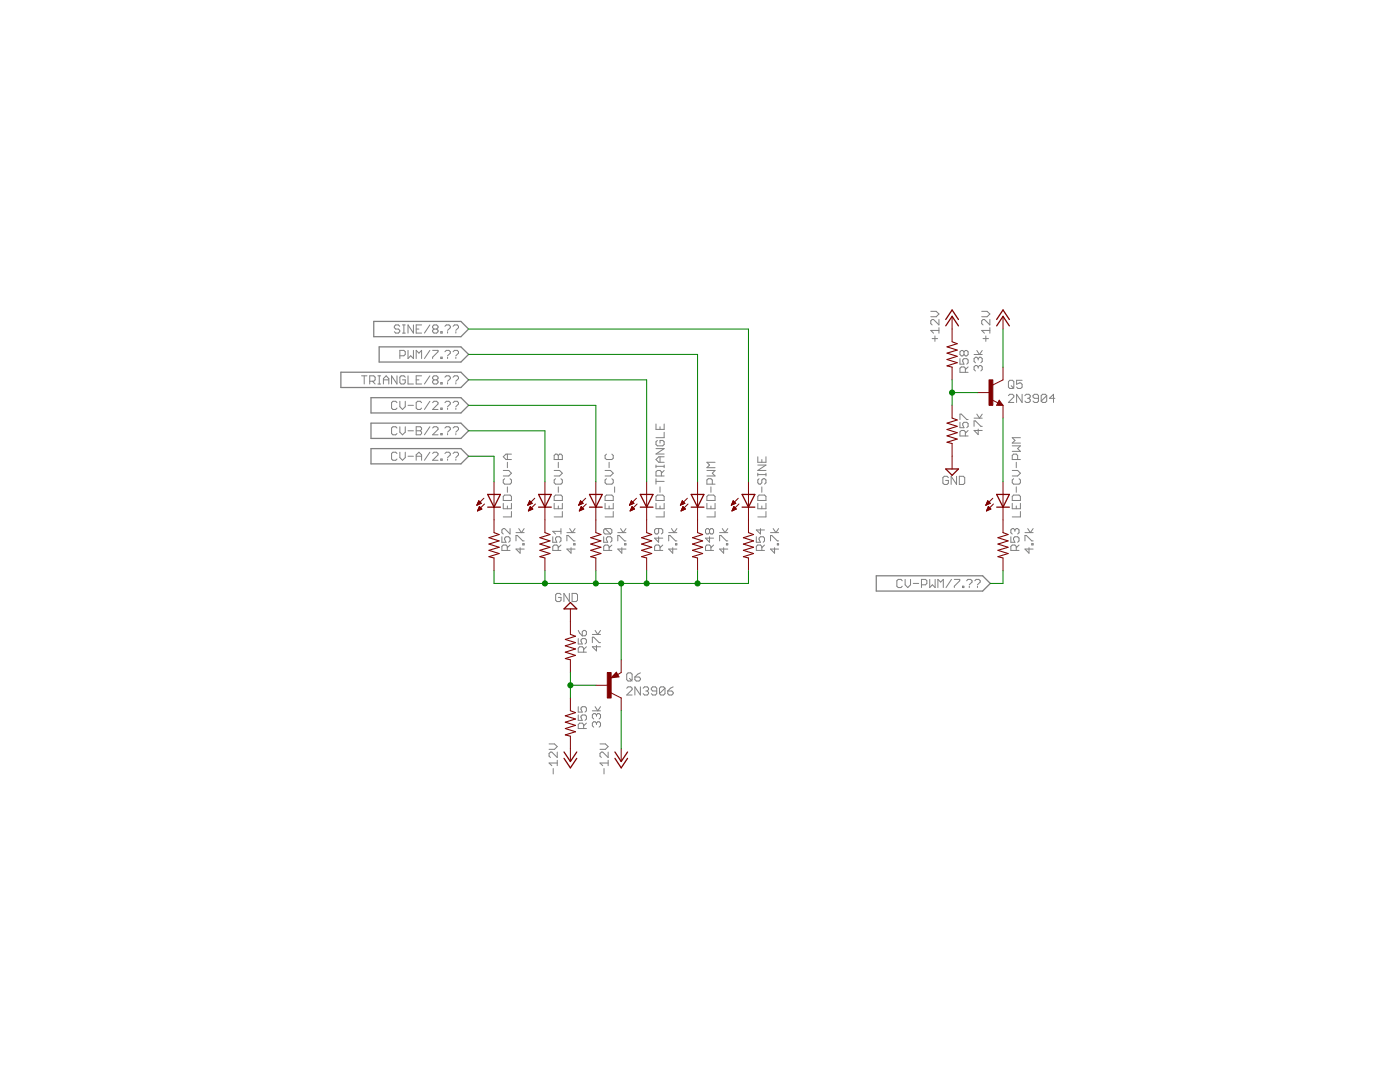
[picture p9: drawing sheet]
<svg xmlns="http://www.w3.org/2000/svg" width="279mm" height="216mm" viewBox="0 0 279 216" stroke-linecap="round" stroke-linejoin="round" font-family="sans-serif">
<g fill="none" stroke="#808080" stroke-width=".2">
<path d="M72.2 75h1M72.7 75v1.6M73.8 76.1h.8l.3-.3v-.5l-.3-.3h-.8v1.6M74.3 76.1l.6 .5M75.4 75h.6M75.4 76.6h.6M75.7 75v1.6M76.5 76.6v-1.1l.6-.5 .5 .5v1.1M76.5 75.8h1.1M79.2 75v1.6l-1.1-1.6v1.6M79.8 65.1l-.3-.3h-.5l-.3 .3v.3l.3 .3h.5l.3 .2v.3l-.3 .3h-.5l-.3-.3M79.8 71h.8l.3-.3v-.5l-.3-.3h-.8v1.6"/>
<path d="M80.3 64.8h.6M80.3 66.5h.6M80.6 64.8v1.7M80.9 75.3l-.3-.3h-.5l-.3 .3v1l.3 .3h.5l.3-.3v-.5h-.6M81.4 75v1.6h1.1M81.4 69.9v1.6l.6-.5 .5 .5v-1.6M82.5 64.8v1.7l-1.1-1.7v1.7M83.1 71.5v-1.6l.5 .6 .5-.6v1.6M83.1 75.8h.5M83.1 65.7h.5M84.1 64.8h-1v1.7h1M84.1 75h-1v1.6h1"/>
<path d="M85.8 75l-1.1 1.6M85.8 64.8l-1.1 1.7M85.8 69.9l-1.1 1.6M86.3 69.9h1.1v.3l-1.1 1.1v.2M86.6 65.7l-.3-.3v-.3l.3-.3h.5l.3 .3v.3l-.3 .3M86.6 65.7l-.3 .2v.3l.3 .3h.5l.3-.3v-.3l-.3-.2M86.6 75.8l-.3-.3v-.2l.3-.3h.5l.3 .3v.2l-.3 .3M86.6 75.8l-.3 .3v.2l.3 .3h.5l.3-.3v-.2l-.3-.3M86.6 75.8h.5M86.6 65.7h.5M88 71.3h.2v.2h-.2zM88 66.2h.2v.3h-.2z"/>
<path d="M88 76.3h.2v.3h-.2zM88.8 75.3l.3-.3h.5l.3 .3v.2l-.6 .6M88.8 65.1l.3-.3h.5l.3 .3v.3l-.6 .5M88.8 70.2l.3-.3h.5l.3 .3v.3l-.6 .5M89.3 66.2v.3M89.3 71.3v.2M89.3 76.3v.3M90.4 65.1l.3-.3h.5l.3 .3v.3l-.5 .5M90.4 70.2l.3-.3h.5l.3 .3v.3l-.5 .5M90.4 75.3l.3-.3h.5l.3 .3v.2l-.5 .6M91 66.2v.3M91 71.3v.2"/>
<path d="M91 76.3v.3M185.8 62.1h1l.6 .6-.6 .5h-1M186 67.6h1.1M186.6 67v1.1M187.4 65.9h-1.6l.5 .6M187.4 63.8v1l-1.1-1h-.3l-.2 .2v.6l.2 .2M187.4 65.4v1.1M191.6 71.6v1.1h.8l-.3-.6v-.3l.3-.2h.5l.3 .2v.6l-.3 .3M192.4 70.2l-.3-.3h-.2l-.3 .3v.5l.3 .3h.2l.3-.3M192.4 70.2l.3-.3h.2l.3 .3v.5l-.3 .3h-.2l-.3-.3M192.4 70.2v.5M192.7 74.3v-.8l-.3-.3h-.5l-.3 .3v.8h1.6"/>
<path d="M193.2 73.2l-.5 .5M194.4 70.7h1.6M194.9 69.9l.6 .8 .5-.8M195.2 71.6l.3-.3h.2l.3 .3v.5l-.3 .3M195.2 71.6v.2M195.2 73.2v.3M195.2 71.6l-.3-.3h-.2l-.3 .3v.5l.3 .3M195.2 73.2l-.3-.3h-.2l-.3 .3v.5l.3 .3M195.2 73.2l.3-.3h.2l.3 .3v.5l-.3 .3M195.9 62.1h1.1l.5 .6-.5 .5h-1.1M196.2 67.6h1.1M196.7 67v1.1"/>
<path d="M197.5 65.9h-1.6l.6 .6M197.5 63.8v1l-1-1h-.3l-.3 .2v.6l.3 .2M197.5 65.4v1.1M201.3 79l.2-.3h.6l.2 .3v.2l-1 1.1h1M201.3 76.2l.2-.3h.6l.2 .3v1l-.2 .3h-.6l-.2-.3zM201.8 77l.5 .5M204 75.9h-1.1v.8l.5-.3h.3l.3 .3v.5l-.3 .3h-.5l-.3-.3M204 78.7v1.6l-1.1-1.6v1.6M204.5 79l.3-.3h.5l.3 .3v.2l-.3 .3M205.1 79.5h.2M205.3 79.5l.3 .3v.2l-.3 .3h-.5l-.3-.3M207.2 79.5h-.8l-.2-.3v-.2l.2-.3h.6l.2 .3v1l-.2 .3h-.6l-.2-.3"/>
<path d="M208.9 79v1l-.3 .3h-.5l-.3-.3M208.9 79l-.3-.3h-.5l-.3 .3v1M208.9 79l-1.1 1M210.5 79.5h-1.1l.8-.8v1.6M79.2 90.5l-.2-.3h-.6l-.3 .3v1.1l.3 .2h.6l.2-.2M79.2 80.3l-.2-.2h-.6l-.3 .2v1.1l.3 .3h.6l.2-.3M79.2 85.4l-.2-.2h-.6l-.3 .2v1.1l.3 .3h.6l.2-.3M79.8 85.2v1l.5 .6 .6-.6v-1M79.8 80.1v1.1l.5 .5 .6-.5v-1.1M79.8 90.2v1.1l.5 .5 .6-.5v-1.1M81.4 91h1.1M81.4 86h1.1"/>
<path d="M81.4 80.9h1.1M83.1 91h1M83.1 85.2h.8l.2 .2v.3l-.2 .3 .2 .2v.3l-.2 .3h-.8zM83.1 91.8v-1l.5-.6 .5 .6v1M83.1 86h.8M84.1 80.3l-.2-.2h-.6l-.2 .2v1.1l.2 .3h.6l.2-.3M85.8 90.2l-1.1 1.6M85.8 85.2l-1.1 1.6M85.8 80.1l-1.1 1.6M86.3 90.5l.3-.3h.5l.3 .3v.3l-1.1 1h1.1M86.3 80.3l.3-.2h.5l.3 .2v.3l-1.1 1.1h1.1M86.3 85.4l.3-.2h.5l.3 .2v.3l-1.1 1.1h1.1"/>
<path d="M88 91.6h.2v.2h-.2zM88 81.4h.2v.3h-.2zM88 86.5h.2v.3h-.2zM88.8 90.5l.3-.3h.5l.3 .3v.3l-.6 .5M88.8 80.3l.3-.2h.5l.3 .2v.3l-.6 .6M88.8 85.4l.3-.2h.5l.3 .2v.3l-.6 .5M89.3 81.4v.3M89.3 86.5v.3M89.3 91.6v.2M90.4 90.5l.3-.3h.5l.3 .3v.3l-.5 .5M90.4 80.3l.3-.2h.5l.3 .2v.3l-.5 .6M90.4 85.4l.3-.2h.5l.3 .2v.3l-.5 .5"/>
<path d="M91 81.4v.3M91 86.5v.3M91 91.6v.2M100.4 99.1l.3-.3h1.1l.3 .3v.8h-1.7zM100.4 93.9h1.1l.6 .5-.6 .6h-1.1M100.7 95.5l-.3 .3v.5l.3 .3h1.1l.3-.3v-.5l-.3-.3M101.3 90.6v1.1M101.3 92.2v1.1M101.3 97.2v1M102.1 90.6h-1.1l-.6 .5 .6 .6h1.1M110.6 99.1l.3-.3h1.1l.2 .3v.8h-1.6zM110.6 93.9h1.1l.5 .5-.5 .6h-1.1"/>
<path d="M110.9 95.5l-.3 .3v.5l.3 .3h1.1l.2-.3v-.5l-.2-.3M110.9 90.6h.2l.3 .3 .3-.3h.3l.2 .3v.8h-1.6v-.8zM111.4 90.9v.8M111.4 92.2v1.1M111.4 97.2v1M120.8 99.1l.2-.3h1.1l.3 .3v.8h-1.6zM120.8 93.9h1l.6 .5-.6 .6h-1M121 95.5l-.2 .3v.5l.2 .3h1.1l.3-.3v-.5l-.3-.3M121 90.6l-.2 .3v.5l.2 .3h1.1l.3-.3v-.5l-.3-.3M121.6 92.2v1.1M122.7 97.2v1M130.9 99.1l.3-.3h1.1l.2 .3v.8h-1.6z"/>
<path d="M130.9 89.5h1.6l-1.6 1.1h1.6M130.9 84.6v1.1h1.6v-1.1M130.9 92.8v.5M130.9 95.5v1.1M130.9 96.1h1.6M130.9 93h1.6M131.2 87.9l-.3 .3v.5l.3 .3h1.1l.2-.3v-.5l-.2-.3h-.6v.5M131.7 85.2v.5M131.7 91.1v1.1M131.7 97.2v1M132 95v-.9l-.3-.2h-.5l-.3 .2v.9h1.6M132.5 86.3v1h-1.6"/>
<path d="M132.5 92.8v.5M132.5 93.9l-.5 .5M132.5 91.1h-1l-.6 .6 .6 .5h1M141.1 99.1l.3-.3h1l.3 .3v.8h-1.6zM141.1 93.9h1.6l-.5 .5 .5 .6h-1.6M141.9 97.2v1M142.2 96.6v-.8l-.3-.3h-.5l-.3 .3v.8h1.6M142.7 92.2h-1.6l.5 .6-.5 .5h1.6M151.2 92.8h1.7l-1.7 1.1h1.7M151.2 91.1v1.1h1.7v-1.1M151.2 94.4v.6M151.2 94.7h1.7"/>
<path d="M151.5 98.8h1.1l.3 .3v.8h-1.7v-.8zM151.5 95.5l-.3 .3v.5l.3 .3h.3l.2-.3v-.5l.3-.3h.3l.3 .3v.5l-.3 .3M152 91.7v.5M152 97.2v1M152.9 94.4v.6M189.3 95.3l-.3-.3h-.6l-.2 .3v1.1l.2 .3h.6l.3-.3v-.5h-.6M190.9 95v1.7l-1.1-1.7v1.7M191.5 95h.8l.2 .3v1.1l-.2 .3h-.8zM191.6 83.7v-1.1h.3l1 1.1h.3M191.6 84.3v1h.8l-.3-.8 .3-.2h.5l.3 .2v.6l-.3 .2M192.7 87v-.8l-.3-.3h-.5l-.3 .3v.8h1.6M193.2 85.9l-.5 .5"/>
<path d="M194.4 85.1v-1.1h.3l1 1.1h.3M194.4 83.4h1.6M194.9 82.6l.6 .8 .5-.8M195.2 85.6v1.1l-.8-.8h1.6M202 99.1l.3-.3h1.1l.2 .3v.8h-1.6zM202 93.9h1.1l.5 .5-.5 .6h-1.1M202 89h1.6l-.5 .5 .5 .6h-1.6M202.3 95.5l-.3 .3v.5l.3 .3h1.1l.2-.3v-.5l-.2-.3M202.8 92.2v1.1M202.8 97.2v1M203.1 91.7v-.8l-.3-.3h-.5l-.3 .3v.8h1.6M203.6 87.3h-1.6l.6 .6-.6 .5h1.6"/>
<path d="M100.2 107.1v1.1h.8l-.3-.5v-.3l.3-.3h.5l.3 .3v.5l-.3 .3M100.4 100.4v1.1h1.7v-1.1M101.2 109.8v-.8l-.2-.2h-.6l-.2 .2v.8h1.6M101.3 101v.5M101.8 105.5v1.1l-1.1-1.1h-.3l-.2 .2v.6l.2 .3M101.8 108.8l-.6 .5M102.1 102.1v1h-1.7M103 107.9v-1.1h.3l1 1.1h.3M103 106.3h1.6M103.5 105.5l.6 .8 .5-.8M103.8 109.3v1.1l-.8-.8h1.6M104.3 108.5h.3v.2h-.3z"/>
<path d="M110.3 107.1v1.1h.8l-.2-.5v-.3l.2-.3h.6l.3 .3v.5l-.3 .3M110.6 100.4v1.1h1.6v-1.1M111.4 109.8v-.8l-.3-.2h-.5l-.3 .2v.8h1.7M111.4 101v.5M112 105.5v1.1M112 108.8l-.6 .5M112 106h-1.7l.6 .6M112 118.7l-.3-.3h-.5l-.3 .3v1.1l.3 .2h.5l.3-.2v-.6h-.6M112.2 102.1v1h-1.6M113.1 107.9v-1.1h.3l1.1 1.1h.3M113.1 106.3h1.7M113.6 118.4v1.6l-1.1-1.6v1.6"/>
<path d="M113.7 105.5l.5 .8 .6-.8M114 109.3v1.1l-.9-.8h1.7M114.2 118.4h.8l.3 .3v1.1l-.3 .2h-.8zM114.5 108.5h.3v.2h-.3zM120.5 107.1v1.1h.8l-.3-.5v-.3l.3-.3h.5l.3 .3v.5l-.3 .3M120.8 100.4v1.1h1.6v-1.1M120.8 105.5h1l.3 .2v.6l-.3 .3M120.8 105.5l-.3 .2v.6l.3 .3h1M120.8 105.5l1 1.1M121.6 101v.5M121.6 109.8v-.8l-.3-.2h-.5l-.3 .2v.8h1.6M122.1 108.8l-.5 .5"/>
<path d="M122.4 102.1v1h-1.6M123.3 107.9v-1.1h.3l1.1 1.1h.2M123.3 106.3h1.6M123.8 105.5l.6 .8 .5-.8M124.1 109.3v1.1l-.8-.8h1.6M124.7 108.5h.2v.2h-.2zM130.9 100.4v1.1h1.6v-1.1M131.4 107.1v1.1l-.8-.8h1.7M131.4 105.5v.8l-.2 .3h-.3l-.3-.3v-.6l.3-.2h1.1l.3 .2v.6l-.3 .3M131.7 101v.5M131.7 109.8v-.8l-.3-.2h-.5l-.3 .2v.8h1.7M132.3 108.8l-.6 .5"/>
<path d="M132.5 102.1v1h-1.6M133.5 107.9v-1.1h.2l1.1 1.1h.3M133.5 106.3h1.6M134 105.5l.5 .8 .6-.8M134.3 109.3v1.1l-.8-.8h1.6M134.8 108.5h.3v.2h-.3zM141.1 100.4v1.1h1.6v-1.1M141.6 105.7l-.3-.2h-.2l-.3 .2v.6l.3 .3h.2l.3-.3M141.6 107.1v1.1l-.8-.8h1.6M141.6 105.7v.6M141.6 105.7l.3-.2h.3l.2 .2v.6l-.2 .3h-.3l-.3-.3M141.9 101v.5"/>
<path d="M141.9 109.8v-.8l-.3-.2h-.5l-.3 .2v.8h1.6M142.4 108.8l-.5 .5M142.7 102.1v1h-1.6M143.6 107.9v-1.1h.3l1.1 1.1h.2M143.6 106.3h1.6M144.1 105.5l.6 .8 .5-.8M144.4 109.3v1.1l-.8-.8h1.6M145 108.5h.2v.2h-.2zM150.9 107.1v1.1h.9l-.3-.5v-.3l.3-.3h.5l.3 .3v.5l-.3 .3M151.2 100.4v1.1h1.7v-1.1M151.8 105.5v1.1l-.9-.9h1.7M152 101v.5"/>
<path d="M152 109.8v-.8l-.2-.2h-.6l-.3 .2v.8h1.7M152.6 108.8l-.6 .5M152.9 102.1v1h-1.7M153.8 107.9v-1.1h.2l1.1 1.1h.3M153.8 106.3h1.6M154.3 105.5l.6 .8 .5-.8M154.6 109.3v1.1l-.8-.8h1.6M155.1 108.5h.3v.2h-.3zM180.1 115.9l-.3-.3h-.5l-.3 .3v1.1l.3 .2h.5l.3-.2M180.6 115.6v1.1l.6 .5 .5-.5v-1.1M182.3 116.4h1M183.9 116.7h.8l.3-.3v-.5l-.3-.3h-.8v1.6"/>
<path d="M185.5 115.6v1.6l.6-.5 .5 .5v-1.6M187.2 117.2v-1.6l.5 .5 .6-.5v1.6M189.9 115.6l-1.1 1.6M190.5 115.6h1v.3l-1 1.1v.2M192.1 117h.3v.2h-.3zM192.9 115.9l.3-.3h.5l.3 .3v.2l-.6 .6M193.4 117v.2M194.5 115.9l.3-.3h.5l.3 .3v.2l-.5 .6M195.1 117v.2M201.7 107.1v1.1h.8l-.2-.5v-.3l.2-.3h.6l.3 .3v.5l-.3 .3M202 100.4v1.1h1.6v-1.1M202.5 105.7l-.2-.2h-.3l-.3 .2v.6l.3 .3"/>
<path d="M202.5 105.7l.3-.2h.3l.3 .2v.6l-.3 .3M202.5 105.7v.3M202.8 101v.5M202.8 109.8v-.8l-.3-.2h-.5l-.3 .2v.8h1.7M203.4 108.8l-.6 .5M203.6 102.1v1h-1.6M204.6 107.9v-1.1h.2l1.1 1.1h.3M204.6 106.3h1.6M205.1 105.5l.5 .8 .6-.8M205.4 109.3v1.1l-.8-.8h1.6M205.9 108.5h.3v.2h-.3zM115.4 127.4v1.1h.8l-.2-.5v-.3l.2-.3h.6l.2 .3v.5l-.2 .3"/>
<path d="M115.4 125.8l.8 1.1M116.2 126l.3-.2h.3l.2 .2v.6l-.2 .3h-.6zM116.5 130.1v-.8l-.3-.2h-.5l-.3 .2v.8h1.6M117 129.1l-.5 .5M118.2 128.2v-1.1h.3l1.1 1.1h.2M118.2 126.6h1.6M118.8 125.8l.5 .8 .5-.8M119 128.8v1.1l-.8-.8h1.6M125.1 137.3l.2-.2h.6l.3 .2v.3l-1.1 1.1h1.1M125.1 134.5l.2-.2h.6l.3 .2v1.1l-.3 .3h-.6l-.2-.3zM125.6 135.4l.6 .5M126.7 135.1h.8l.3 .3v.2l-.3 .3h-.5l-.3-.3z"/>
<path d="M127.8 137.1v1.6l-1.1-1.6v1.6M127.8 134.3l-.5 .2-.6 .6M128.4 137.3l.2-.2h.6l.2 .2v.3l-.2 .3M128.9 137.9h.3M129.2 137.9l.2 .3v.2l-.2 .3h-.6l-.2-.3M131.1 137.9h-.8l-.3-.3v-.3l.3-.2h.5l.3 .2v1.1l-.3 .3h-.5l-.3-.3M132.7 137.3v1.1l-.3 .3h-.5l-.3-.3M132.7 137.3l-.3-.2h-.5l-.3 .2v1.1M132.7 137.3l-1.1 1.1M133.3 137.9h.8l.2 .3v.2l-.2 .3h-.6l-.2-.3zM134.3 137.1l-.5 .2-.5 .6M109.6 148.4h1.1l.5 .6-.5 .5h-1.1"/>
<path d="M110.4 153.4v1M111.2 152.3h-1.6l.5 .5M111.2 150.1v1.1l-1.1-1.1h-.2l-.3 .2v.6l.3 .3M111.2 151.7v1.1M115.4 142.7v1h.8l-.2-.5v-.3l.2-.2h.6l.2 .2v.6l-.2 .2M115.4 141v1.1h.8l-.2-.5v-.3l.2-.3h.6l.2 .3v.5l-.2 .3M116.5 145.4v-.8l-.3-.3h-.5l-.3 .3v.8h1.6M117 144.3l-.5 .5M118.2 141.8h1.6M118.8 141l.5 .8 .5-.8M119 144.3l-.2-.3h-.3l-.3 .3v.5l.3 .3M119 142.6l-.2-.2h-.3l-.3 .2v.6l.3 .3"/>
<path d="M119 144.3l.3-.3h.3l.2 .3v.5l-.2 .3M119 142.6v.3M119 144.3v.3M119 142.6l.3-.2h.3l.2 .2v.6l-.2 .3M119.7 148.4h1.1l.6 .6-.6 .5h-1.1M120.5 153.4v1M121.4 152.3h-1.7l.6 .5M121.4 150.1v1.1l-1.1-1.1h-.3l-.3 .2v.6l.3 .3M121.4 151.7v1.1"/>
</g>
<path d="M68 74.3h24l1.5 1.5-1.5 1.5h-24zM74 79.4h18l1.5 1.5-1.5 1.5h-18zM74.6 64.1h17.4l1.5 1.6-1.5 1.5h-17.4zM75.7 69.2h16.3l1.5 1.5-1.5 1.5h-16.3zM74 89.5h18l1.5 1.5-1.5 1.6h-18zM74 84.4h18l1.5 1.6-1.5 1.5h-18zM174.9 114.9h21.2l1.5 1.5-1.5 1.5h-21.2z" fill="none" stroke="#808080" stroke-width=".25"/>
<g fill="none" stroke="#800000" stroke-width=".25">
<path d="M188.7 65l1.3-1.9 1.3 1.9M188.7 63.8l1.3-2 1.3 2M198.9 65l1.3-1.9 1.2 1.9M198.9 63.8l1.3-2 1.2 2M97.3 98.7h2.6l-1.3 2.5zM107.5 98.7h2.5l-1.2 2.5zM117.6 98.7h2.6l-1.3 2.5zM127.8 98.7h2.5l-1.2 2.5zM137.9 98.7h2.6l-1.3 2.5zM148.1 98.7h2.5l-1.2 2.5zM188.7 93.6h2.6l-1.3 1.2zM198.9 98.7h2.5l-1.2 2.5z"/>
<path d="M199.4 80.4l.1 .2h-.3l.2-.5 .5 .7h-.7M97.3 101.2h2.6M107.5 101.2h2.5M117.6 101.2h2.6M127.8 101.2h2.5M137.9 101.2h2.6M148.1 101.2h2.5M198.9 101.2h2.5M113.8 120.2l1.3 1.3h-2.5zM123 134.8h-.4l.4-.2 .2 .4-1 .1 .8-.8 .3 .7M112.6 150.1l1.2 1.9 1.3-1.9M112.6 151.3l1.2 1.9 1.3-1.9"/>
<path d="M122.7 150.1l1.3 1.9 1.2-1.9M122.7 151.3l1.3 1.9 1.2-1.9"/>
</g>
<g fill="none" stroke="#800000" stroke-width=".2">
<path d="M190 63.1v5.1M190 73.3v2.5M195.1 78.3h2.5M197.9 79.8l1.3 .6M199.4 79.9l.8 1h-1.3zM200.2 63.1v2.6M200.2 73.3v2.5l-2.1 1M95.5 99.9l-.3 .9M95.5 99.9l.6 .5M95.5 99.9h.1M96.6 99.4l-1.4 1.4M98.6 96.1v10.2"/>
<path d="M105.7 99.9h.1M105.7 99.9l-.4 .9M105.7 99.9l.5 .5-.9 .4M106.7 99.4l-1.4 1.4M108.8 96.1v10.2M115.8 99.9h.1M115.9 99.9l-.4 .9M115.9 99.9l.5 .5M116.9 99.4l-1.4 1.4M118.9 96.1v10.2M126 99.9h.1M126 99.9l-.4 .9"/>
<path d="M126 99.9l.5 .5M127 99.4l-1.4 1.4M129.1 96.1v10.2M136.2 99.9h.1M136.2 99.9l-.4 .9M136.2 99.9l.5 .5M137.2 99.4l-1.4 1.4M139.2 96.1v10.2M146.3 99.9h.1M146.3 99.9l-.4 .9M146.3 99.9l.5 .5M147.3 99.4l-1.4 1.4"/>
<path d="M149.4 96.1v10.2M190 80.9v2.5M190 88.5v5.1M197.1 99.9h.1M197.1 99.9l-.4 .9M197.1 99.9l.5 .5M198.1 99.4l-1.4 1.4M200.2 80.9v2.5M200.2 96.1v10.2M95.2 100.8h.1M95.2 100.7h.3M95.3 100.5h.5"/>
<path d="M95.3 100.4h.7M95.3 101.9h.2M95.4 100.3h.5M95.4 101.7h.4M95.4 100.2h.4M95.4 101.6h.7M95.5 100.1h.2M95.5 101.5h.6M95.5 101.4h.5M95.6 101.3h.3M95.6 101.1h.2M95.7 101.1l.5 .5-.9 .4z"/>
<path d="M96.1 100.4l-.9 .4M96.7 100.6l-1.4 1.4M98.6 111.3v2.6M105.3 100.8h.1M105.4 100.7h.3M105.4 100.5h.6M105.5 101.9h.1M105.5 100.4h.7M105.5 100.3h.6M105.5 101.7h.4M105.6 101.6h.6M105.6 100.2h.4"/>
<path d="M105.6 100.1h.2M105.6 101.5h.7M105.7 101.4h.5M105.7 101.3h.3M105.8 101.1h.1M105.8 101.1l.5 .5-.8 .4zM106.8 100.6l-1.3 1.4M108.8 111.3v2.6M115.5 100.8h.1M115.5 100.7h.3M115.6 100.5h.5M115.6 101.9h.2"/>
<path d="M115.7 100.4h.7M115.7 100.3h.5M115.7 101.7h.4M115.7 100.2h.4M115.7 101.6h.7M115.8 100.1h.2M115.8 101.5h.6M115.8 101.4h.5M115.9 101.3h.3M116 101.1h.1M116 101.1l.5 .5-.9 .4zM116.4 100.4l-.9 .4"/>
<path d="M117 100.6l-1.4 1.4M118.9 111.3v2.6M125.6 100.8h.1M125.7 100.7h.3M125.8 100.5h.5M125.8 100.4h.7M125.8 101.9h.2M125.9 100.3h.5M125.9 101.7h.3M125.9 100.2h.4M125.9 101.6h.6M126 100.1h.2"/>
<path d="M126 101.5h.6M126 101.4h.5M126 101.3h.3M126.1 101.1h.1M126.1 101.1l.5 .5-.8 .4zM126.5 100.4l-.9 .4M127.1 100.6l-1.3 1.4M129.1 111.3v2.6M135.8 100.8h.1M135.8 100.7h.3M135.9 100.5h.5M136 100.4h.7"/>
<path d="M136 101.9h.1M136 100.3h.5M136 101.7h.4M136.1 100.2h.3M136.1 101.6h.6M136.1 101.5h.6M136.1 100.1h.2M136.2 101.4h.4M136.2 101.3h.3M136.3 101.1h.1M136.3 101.1l.5 .5-.9 .4zM136.7 100.4l-.9 .4"/>
<path d="M137.3 100.6l-1.4 1.4M139.2 111.3v2.6M146 100.8h.1M146 100.7h.3M146.1 100.5h.5M146.1 100.4h.7M146.1 101.9h.2M146.2 101.7h.4M146.2 100.3h.5M146.2 100.2h.4M146.2 101.6h.6M146.3 100.1h.2"/>
<path d="M146.3 101.5h.6M146.3 101.4h.5M146.4 101.3h.3M146.4 101.1h.1M146.5 101.1l.5 .5-.9 .4zM146.8 100.4l-.9 .4M147.5 100.6l-1.4 1.4M149.4 111.3v2.6M196.7 100.8h.1M196.8 100.7h.3M196.8 100.5h.6M196.9 101.9h.2"/>
<path d="M196.9 100.4h.7M197 100.3h.5M197 101.7h.4M197 100.2h.4M197 101.6h.6M197.1 100.1h.2M197.1 101.5h.6M197.1 101.4h.5M197.2 101.3h.2M197.2 101.1h.1M197.3 101.1l.5 .5-.9 .4zM197.6 100.4l-.9 .4"/>
<path d="M198.3 100.6l-1.4 1.4M200.2 111.3v2.6M113.8 121.5v5.1M113.8 131.7v2.5M113.8 139.3v2.5M118.9 136.7h2.6M122 138.3l2 1v2.5M123 134.1l.5 1-1.5 .2zM124 131.7v2.5l-.7 .4M113.8 146.9v5.1M124 149.4v2.6"/>
</g>
<path d="M190 68.2l1 .4-2 .6 2 .6-2 .7 2 .6-2 .6 2 .7-2 .6 1 .3M190 83.4l1 .4-2 .6 2 .7-2 .6 2 .6-2 .7 2 .6-2 .6 1 .3M98.6 106.3l1 .4-2 .6 2 .6-2 .7 2 .6-2 .6 2 .6-2 .7 1 .2M108.8 106.3l1 .4-2.1 .6 2.1 .6-2.1 .7 2.1 .6-2.1 .6 2.1 .6-2.1 .7 1.1 .2M118.9 106.3l1 .4-2 .6 2 .6-2 .7 2 .6-2 .6 2 .6-2 .7 1 .2M129.1 106.3l1 .4-2.1 .6 2.1 .6-2.1 .7 2.1 .6-2.1 .6 2.1 .6-2.1 .7 1.1 .2M139.2 106.3l1 .4-2 .6 2 .6-2 .7 2 .6-2 .6 2 .6-2 .7 1 .2M149.4 106.3l1 .4-2 .6 2 .6-2 .7 2 .6-2 .6 2 .6-2 .7 1 .2M200.2 106.3l1 .4-2 .6 2 .6-2 .7 2 .6-2 .6 2 .6-2 .7 1 .2M113.8 126.6l1.1 .4-2.1 .6 2.1 .6-2.1 .7 2.1 .6-2.1 .6 2.1 .7-2.1 .6 1 .3M113.8 141.8l1.1 .4-2.1 .6 2.1 .7-2.1 .6 2.1 .6-2.1 .7 2.1 .6-2.1 .6 1 .3" fill="none" stroke="#800000" stroke-width=".21"/>
<g fill="#800000" stroke="#800000" stroke-width=".2">
<path d="M197.4 75.8h.7v5.1h-.7z"/>
<path d="M121.2 134.2h.8v5.1h-.8z"/>
</g>
<g fill="none" stroke="#008000" stroke-width=".2">
<path d="M93.5 75.8h35.6v20.3M93.5 65.7h55.9v30.4M93.5 70.7h45.7v25.4M190 75.8v5.1M190 78.3h5.1M200.2 65.7v7.6M93.5 91h5.1v5.1M93.5 86h15.3v10.1M93.5 80.9h25.4v15.2M200.2 83.4v12.7M98.6 113.9v2.5h50.8v-2.5M108.8 113.9v2.5"/>
<path d="M118.9 113.9v2.5M124 116.4v15.3M129.1 113.9v2.5M139.2 113.9v2.5M200.2 113.9v2.5h-2.6M113.8 134.2v5.1M113.8 136.7h5.1M124 141.8v7.6"/>
</g>
<g fill="#008000" stroke="#008000" stroke-width=".2">
<circle cx="113.8" cy="136.7" r=".51"/>
<circle cx="118.9" cy="116.4" r=".51"/>
<circle cx="108.8" cy="116.4" r=".51"/>
<circle cx="129.1" cy="116.4" r=".51"/>
<circle cx="139.2" cy="116.4" r=".51"/>
<circle cx="124" cy="116.4" r=".51"/>
<circle cx="190" cy="78.3" r=".51"/>
</g>
</svg>
